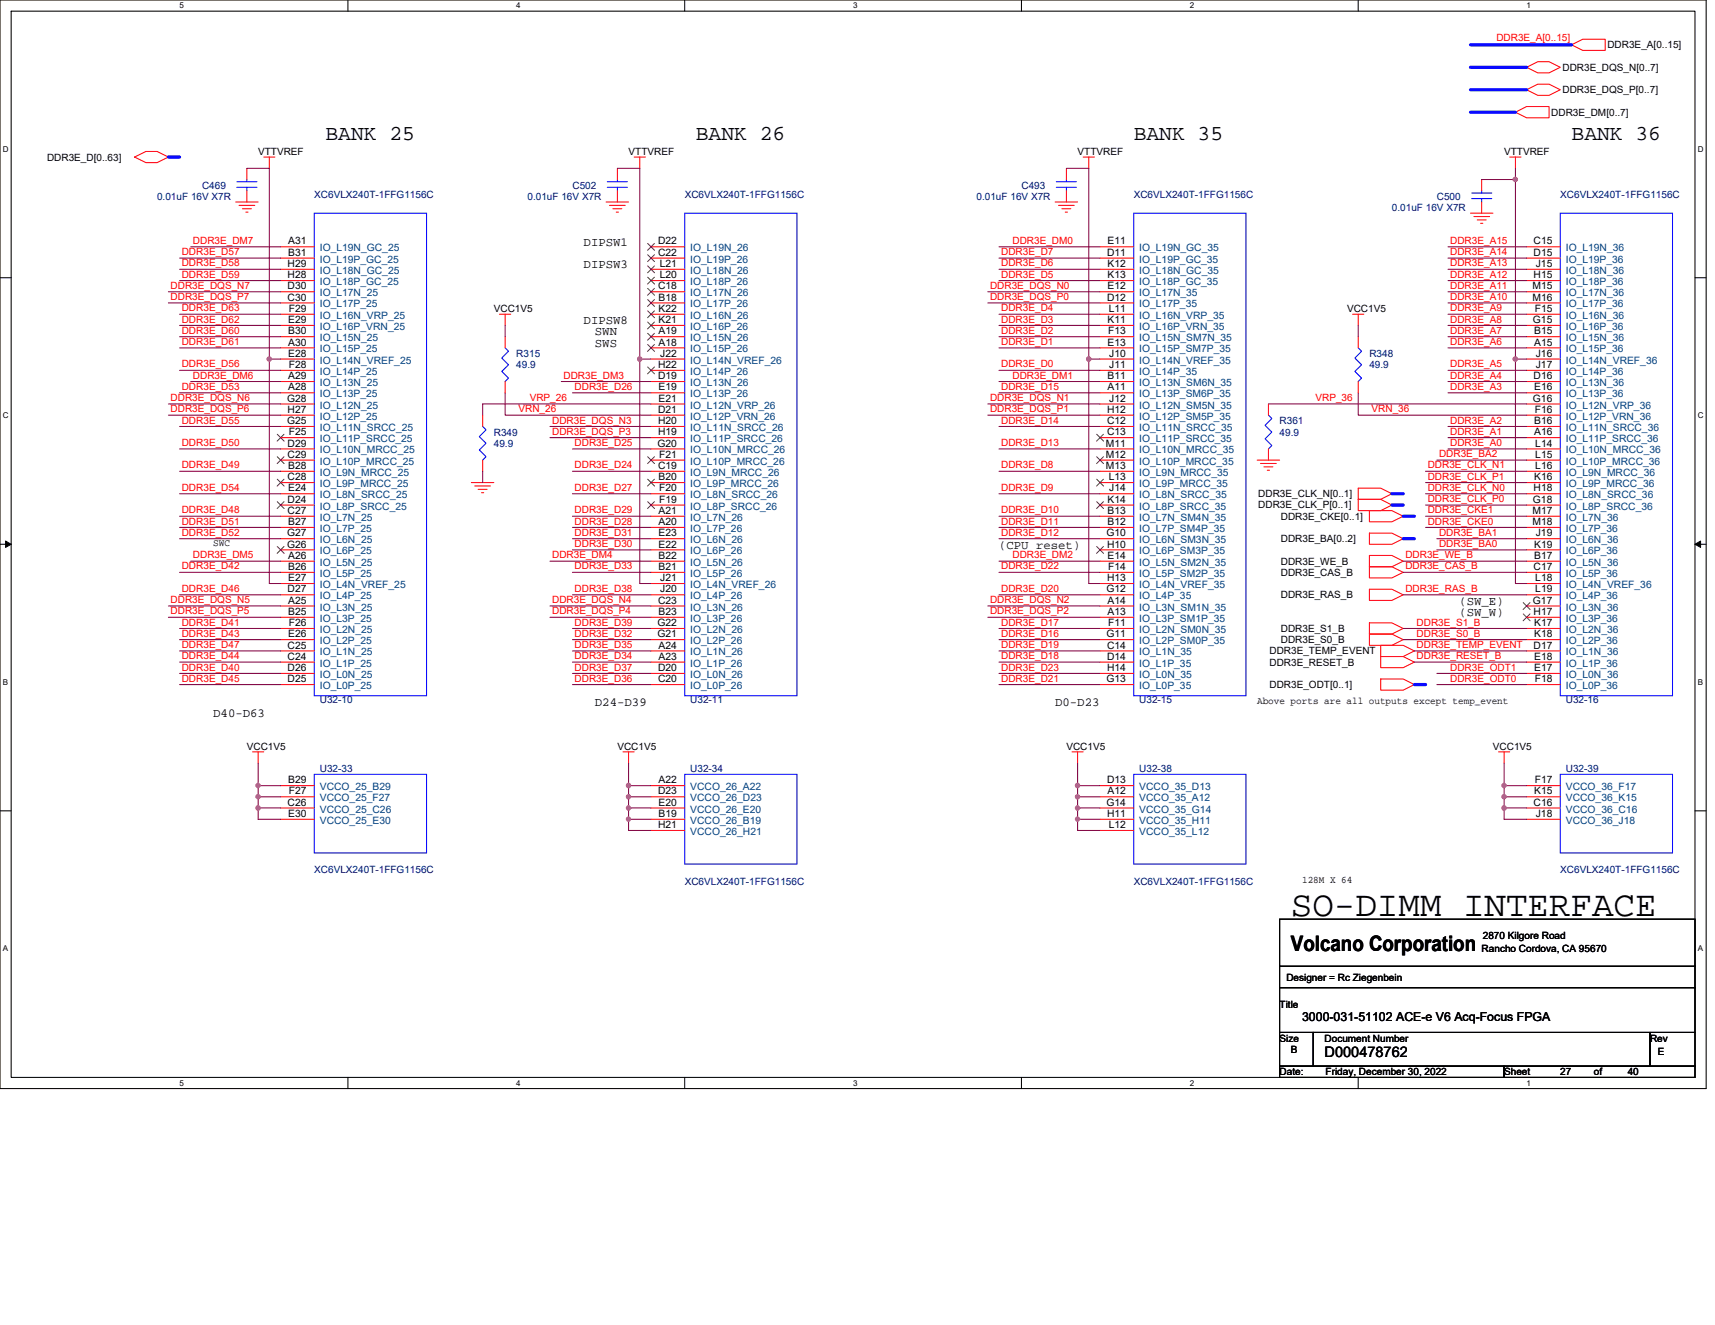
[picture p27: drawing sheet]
<svg xmlns="http://www.w3.org/2000/svg" width="279mm" height="216mm" viewBox="0 0 279 216" stroke-linecap="round" stroke-linejoin="round" font-family="sans-serif">
<defs><g id="words">
<text font-size="5.8" x="210.3" y="149.3">SO-DIMM INTERFACE</text>
<g font-size="3.5">
<text x="53" y="22.9">BANK 25</text>
<text x="113.4" y="22.9">BANK 26</text>
<text x="184.7" y="22.9">BANK 35</text>
<text x="256" y="22.9">BANK 36</text>
<text x="210.3" y="155">Volcano Corporation</text>
</g>
<text font-size="2.4" x="215.8" y="172.2">D000478762</text>
<g font-size="2">
<text x="95.1" y="40">DIPSW1</text>
<text x="95.1" y="43.7">DIPSW3</text>
<text x="95.1" y="52.8">DIPSW8</text>
<text x="96.9" y="54.6">SWN</text>
<text x="96.9" y="56.5">SWS</text>
<text x="162.8" y="89.4">(CPU reset)</text>
<text x="237.7" y="98.5">(SW_E)</text>
<text x="237.7" y="100.4">(SW_W)</text>
<text x="34.7" y="116.8">D40-D63</text>
<text x="96.9" y="115">D24-D39</text>
<text x="171.9" y="115">D0-D23</text>
<text x="212.1" y="166.4">3000-031-51102 ACE-e V6 Acq-Focus FPGA</text>
</g>
<g font-size="1.7">
<text x="46.9" y="41.7">B31</text>
<text x="46.9" y="39.8">A31</text>
<text x="107.2" y="41.7">C22</text>
<text x="107.2" y="39.8">D22</text>
<text x="180.4" y="41.7">D11</text>
<text x="180.4" y="39.8">E11</text>
<text x="249.9" y="41.7">D15</text>
<text x="249.9" y="39.8">C15</text>
<text x="46.9" y="47.2">D30</text>
<text x="46.9" y="45.3">H28</text>
<text x="46.9" y="43.5">H29</text>
<text x="107.2" y="47.2">C18</text>
<text x="107.5" y="45.3">L20</text>
<text x="107.5" y="43.5">L21</text>
<text x="180.4" y="47.2">E12</text>
<text x="180.4" y="45.3">K13</text>
<text x="180.4" y="43.5">K12</text>
<text x="249.7" y="47.2">M15</text>
<text x="249.9" y="45.3">H15</text>
<text x="250.2" y="43.5">J15</text>
<text x="46.9" y="49">C30</text>
<text x="46.9" y="52.6">E29</text>
<text x="47.1" y="50.8">F29</text>
<text x="107.3" y="52.6">K21</text>
<text x="107.3" y="50.8">K22</text>
<text x="107.3" y="49">B18</text>
<text x="180.4" y="49">D12</text>
<text x="180.4" y="52.6">K11</text>
<text x="180.6" y="50.8">L11</text>
<text x="249.7" y="49">M16</text>
<text x="249.7" y="52.6">G15</text>
<text x="250" y="50.8">F15</text>
<text x="46.9" y="58.1">E28</text>
<text x="46.9" y="56.3">A30</text>
<text x="46.9" y="54.5">B30</text>
<text x="47.1" y="60">F28</text>
<text x="107.2" y="60">H22</text>
<text x="107.3" y="56.3">A18</text>
<text x="107.3" y="54.5">A19</text>
<text x="107.6" y="58.1">J22</text>
<text x="180.4" y="56.3">E13</text>
<text x="180.6" y="54.5">F13</text>
<text x="180.7" y="60">J11</text>
<text x="180.7" y="58.1">J10</text>
<text x="249.9" y="56.3">A15</text>
<text x="249.9" y="54.5">B15</text>
<text x="250.2" y="60">J17</text>
<text x="250.2" y="58.1">J16</text>
<text x="46.8" y="65.4">G28</text>
<text x="46.9" y="63.6">A28</text>
<text x="46.9" y="61.8">A29</text>
<text x="107.2" y="61.8">D19</text>
<text x="107.3" y="65.4">E21</text>
<text x="107.3" y="63.6">E19</text>
<text x="180.4" y="63.6">A11</text>
<text x="180.4" y="61.8">B11</text>
<text x="180.7" y="65.4">J12</text>
<text x="249.7" y="65.4">G16</text>
<text x="249.9" y="61.8">D16</text>
<text x="249.9" y="63.6">E16</text>
<text x="46.8" y="69.1">G25</text>
<text x="46.9" y="67.3">H27</text>
<text x="47.1" y="70.9">F25</text>
<text x="107.2" y="70.9">H19</text>
<text x="107.2" y="69.1">H20</text>
<text x="107.2" y="67.3">D21</text>
<text x="180.4" y="70.9">C13</text>
<text x="180.4" y="69.1">C12</text>
<text x="180.4" y="67.3">H12</text>
<text x="249.9" y="70.9">A16</text>
<text x="249.9" y="69.1">B16</text>
<text x="250" y="67.3">F16</text>
<text x="46.9" y="74.6">C29</text>
<text x="46.9" y="72.8">D29</text>
<text x="46.9" y="76.4">B28</text>
<text x="107.1" y="72.8">G20</text>
<text x="107.2" y="76.4">C19</text>
<text x="107.4" y="74.6">F21</text>
<text x="180.2" y="76.4">M13</text>
<text x="180.2" y="74.6">M12</text>
<text x="180.2" y="72.8">M11</text>
<text x="250.1" y="76.4">L16</text>
<text x="250.1" y="74.6">L15</text>
<text x="250.1" y="72.8">L14</text>
<text x="46.9" y="83.7">C27</text>
<text x="46.9" y="81.9">D24</text>
<text x="46.9" y="78.3">C28</text>
<text x="46.9" y="80.1">E24</text>
<text x="107.3" y="83.7">A21</text>
<text x="107.3" y="78.3">B20</text>
<text x="107.4" y="81.9">F19</text>
<text x="107.4" y="80.1">F20</text>
<text x="180.4" y="83.7">B13</text>
<text x="180.4" y="81.9">K14</text>
<text x="180.6" y="78.3">L13</text>
<text x="180.7" y="80.1">J14</text>
<text x="249.7" y="83.7">M17</text>
<text x="249.7" y="81.9">G18</text>
<text x="249.9" y="80.1">H18</text>
<text x="249.9" y="78.3">K16</text>
<text x="46.8" y="89.2">G26</text>
<text x="46.8" y="87.4">G27</text>
<text x="46.9" y="85.6">B27</text>
<text x="107.3" y="89.2">E22</text>
<text x="107.3" y="87.4">E23</text>
<text x="107.3" y="85.6">A20</text>
<text x="180.3" y="87.4">G10</text>
<text x="180.4" y="89.2">H10</text>
<text x="180.4" y="85.6">B12</text>
<text x="249.7" y="85.6">M18</text>
<text x="249.9" y="89.2">K19</text>
<text x="250.2" y="87.4">J19</text>
<text x="46.9" y="94.7">E27</text>
<text x="46.9" y="92.9">B26</text>
<text x="46.9" y="91.1">A26</text>
<text x="107.3" y="92.9">B21</text>
<text x="107.3" y="91.1">B22</text>
<text x="107.6" y="94.7">J21</text>
<text x="180.4" y="94.7">H13</text>
<text x="180.4" y="91.1">E14</text>
<text x="180.6" y="92.9">F14</text>
<text x="249.9" y="92.9">C17</text>
<text x="249.9" y="91.1">B17</text>
<text x="250.1" y="94.7">L18</text>
<text x="46.9" y="96.5">D27</text>
<text x="46.9" y="100.2">B25</text>
<text x="46.9" y="98.4">A25</text>
<text x="107.2" y="98.4">C23</text>
<text x="107.3" y="100.2">B23</text>
<text x="107.6" y="96.5">J20</text>
<text x="180.3" y="96.5">G12</text>
<text x="180.4" y="100.2">A13</text>
<text x="180.4" y="98.4">A14</text>
<text x="249.7" y="98.4">G17</text>
<text x="249.9" y="100.2">H17</text>
<text x="250.1" y="96.5">L19</text>
<text x="46.9" y="107.5">C24</text>
<text x="46.9" y="105.7">C25</text>
<text x="46.9" y="103.8">E26</text>
<text x="47.1" y="102">F26</text>
<text x="107.1" y="103.8">G21</text>
<text x="107.1" y="102">G22</text>
<text x="107.3" y="107.5">A23</text>
<text x="107.3" y="105.7">A24</text>
<text x="180.3" y="103.8">G11</text>
<text x="180.4" y="107.5">D14</text>
<text x="180.4" y="105.7">C14</text>
<text x="180.6" y="102">F11</text>
<text x="249.9" y="105.7">D17</text>
<text x="249.9" y="107.5">E18</text>
<text x="249.9" y="103.8">K18</text>
<text x="249.9" y="102">K17</text>
<text x="46.9" y="111.2">D25</text>
<text x="46.9" y="109.3">D26</text>
<text x="107.2" y="111.2">C20</text>
<text x="107.2" y="109.3">D20</text>
<text x="180.3" y="111.2">G13</text>
<text x="180.4" y="109.3">H14</text>
<text x="249.9" y="109.3">E17</text>
<text x="250" y="111.2">F18</text>
<text x="46.9" y="131.3">C26</text>
<text x="46.9" y="127.6">B29</text>
<text x="47.1" y="129.5">F27</text>
<text x="107.2" y="129.5">D23</text>
<text x="107.3" y="127.6">A22</text>
<text x="107.3" y="131.3">E20</text>
<text x="180.3" y="131.3">G14</text>
<text x="180.4" y="127.6">D13</text>
<text x="180.4" y="129.5">A12</text>
<text x="249.9" y="131.3">C16</text>
<text x="249.9" y="129.5">K15</text>
<text x="250" y="127.6">F17</text>
<text x="46.9" y="133.1">E30</text>
<text x="107.2" y="134.9">H21</text>
<text x="107.3" y="133.1">B19</text>
<text x="180.4" y="133.1">H11</text>
<text x="180.6" y="134.9">L12</text>
<text x="250.2" y="133.1">J18</text>
</g>
<g font-size="1.7" fill="#004080">
<text x="52.1" y="41">IO_L19N_GC_25</text>
<text x="112.5" y="41">IO_L19N_26</text>
<text x="185.6" y="41">IO_L19N_GC_35</text>
<text x="255.1" y="41">IO_L19N_36</text>
<text x="52.1" y="46.5">IO_L18P_GC_25</text>
<text x="52.1" y="44.6">IO_L18N_GC_25</text>
<text x="52.1" y="42.8">IO_L19P_GC_25</text>
<text x="112.5" y="46.5">IO_L18P_26</text>
<text x="112.5" y="44.6">IO_L18N_26</text>
<text x="112.5" y="42.8">IO_L19P_26</text>
<text x="185.6" y="46.5">IO_L18P_GC_35</text>
<text x="185.6" y="44.6">IO_L18N_GC_35</text>
<text x="185.6" y="42.8">IO_L19P_GC_35</text>
<text x="255.1" y="46.5">IO_L18P_36</text>
<text x="255.1" y="44.6">IO_L18N_36</text>
<text x="255.1" y="42.8">IO_L19P_36</text>
<text x="52.1" y="53.8">IO_L16P_VRN_25</text>
<text x="52.1" y="51.9">IO_L16N_VRP_25</text>
<text x="52.1" y="50.1">IO_L17P_25</text>
<text x="52.1" y="48.3">IO_L17N_25</text>
<text x="112.5" y="53.8">IO_L16P_26</text>
<text x="112.5" y="51.9">IO_L16N_26</text>
<text x="112.5" y="50.1">IO_L17P_26</text>
<text x="112.5" y="48.3">IO_L17N_26</text>
<text x="185.6" y="53.8">IO_L16P_VRN_35</text>
<text x="185.6" y="51.9">IO_L16N_VRP_35</text>
<text x="185.6" y="50.1">IO_L17P_35</text>
<text x="185.6" y="48.3">IO_L17N_35</text>
<text x="255.1" y="53.8">IO_L16P_36</text>
<text x="255.1" y="51.9">IO_L16N_36</text>
<text x="255.1" y="50.1">IO_L17P_36</text>
<text x="255.1" y="48.3">IO_L17N_36</text>
<text x="52.1" y="59.2">IO_L14N_VREF_25</text>
<text x="52.1" y="57.4">IO_L15P_25</text>
<text x="52.1" y="55.6">IO_L15N_25</text>
<text x="112.5" y="59.2">IO_L14N_VREF_26</text>
<text x="112.5" y="57.4">IO_L15P_26</text>
<text x="112.5" y="55.6">IO_L15N_26</text>
<text x="185.6" y="59.2">IO_L14N_VREF_35</text>
<text x="185.6" y="57.4">IO_L15P_SM7P_35</text>
<text x="185.6" y="55.6">IO_L15N_SM7N_35</text>
<text x="255.1" y="59.2">IO_L14N_VREF_36</text>
<text x="255.1" y="57.4">IO_L15P_36</text>
<text x="255.1" y="55.6">IO_L15N_36</text>
<text x="52.1" y="64.7">IO_L13P_25</text>
<text x="52.1" y="62.9">IO_L13N_25</text>
<text x="52.1" y="61.1">IO_L14P_25</text>
<text x="112.5" y="64.7">IO_L13P_26</text>
<text x="112.5" y="62.9">IO_L13N_26</text>
<text x="112.5" y="61.1">IO_L14P_26</text>
<text x="185.6" y="64.7">IO_L13P_SM6P_35</text>
<text x="185.6" y="62.9">IO_L13N_SM6N_35</text>
<text x="185.6" y="61.1">IO_L14P_35</text>
<text x="255.1" y="64.7">IO_L13P_36</text>
<text x="255.1" y="62.9">IO_L13N_36</text>
<text x="255.1" y="61.1">IO_L14P_36</text>
<text x="52.1" y="70.2">IO_L11N_SRCC_25</text>
<text x="52.1" y="68.4">IO_L12P_25</text>
<text x="52.1" y="66.6">IO_L12N_25</text>
<text x="112.5" y="70.2">IO_L11N_SRCC_26</text>
<text x="112.5" y="68.4">IO_L12P_VRN_26</text>
<text x="112.5" y="66.6">IO_L12N_VRP_26</text>
<text x="185.6" y="70.2">IO_L11N_SRCC_35</text>
<text x="185.6" y="68.4">IO_L12P_SM5P_35</text>
<text x="185.6" y="66.6">IO_L12N_SM5N_35</text>
<text x="255.1" y="70.2">IO_L11N_SRCC_36</text>
<text x="255.1" y="68.4">IO_L12P_VRN_36</text>
<text x="255.1" y="66.6">IO_L12N_VRP_36</text>
<text x="52.1" y="77.5">IO_L9N_MRCC_25</text>
<text x="52.1" y="75.7">IO_L10P_MRCC_25</text>
<text x="52.1" y="73.9">IO_L10N_MRCC_25</text>
<text x="52.1" y="72.1">IO_L11P_SRCC_25</text>
<text x="112.5" y="77.5">IO_L9N_MRCC_26</text>
<text x="112.5" y="75.7">IO_L10P_MRCC_26</text>
<text x="112.5" y="73.9">IO_L10N_MRCC_26</text>
<text x="112.5" y="72.1">IO_L11P_SRCC_26</text>
<text x="185.6" y="77.5">IO_L9N_MRCC_35</text>
<text x="185.6" y="75.7">IO_L10P_MRCC_35</text>
<text x="185.6" y="73.9">IO_L10N_MRCC_35</text>
<text x="185.6" y="72.1">IO_L11P_SRCC_35</text>
<text x="255.1" y="77.5">IO_L9N_MRCC_36</text>
<text x="255.1" y="75.7">IO_L10P_MRCC_36</text>
<text x="255.1" y="73.9">IO_L10N_MRCC_36</text>
<text x="255.1" y="72.1">IO_L11P_SRCC_36</text>
<text x="52.1" y="83">IO_L8P_SRCC_25</text>
<text x="52.1" y="81.2">IO_L8N_SRCC_25</text>
<text x="52.1" y="79.4">IO_L9P_MRCC_25</text>
<text x="112.5" y="83">IO_L8P_SRCC_26</text>
<text x="112.5" y="81.2">IO_L8N_SRCC_26</text>
<text x="112.5" y="79.4">IO_L9P_MRCC_26</text>
<text x="185.6" y="83">IO_L8P_SRCC_35</text>
<text x="185.6" y="81.2">IO_L8N_SRCC_35</text>
<text x="185.6" y="79.4">IO_L9P_MRCC_35</text>
<text x="255.1" y="83">IO_L8P_SRCC_36</text>
<text x="255.1" y="81.2">IO_L8N_SRCC_36</text>
<text x="255.1" y="79.4">IO_L9P_MRCC_36</text>
<text x="52.1" y="88.5">IO_L6N_25</text>
<text x="52.1" y="86.7">IO_L7P_25</text>
<text x="52.1" y="84.9">IO_L7N_25</text>
<text x="112.5" y="88.5">IO_L6N_26</text>
<text x="112.5" y="86.7">IO_L7P_26</text>
<text x="112.5" y="84.9">IO_L7N_26</text>
<text x="185.6" y="88.5">IO_L6N_SM3N_35</text>
<text x="185.6" y="86.7">IO_L7P_SM4P_35</text>
<text x="185.6" y="84.9">IO_L7N_SM4N_35</text>
<text x="255.1" y="88.5">IO_L6N_36</text>
<text x="255.1" y="86.7">IO_L7P_36</text>
<text x="255.1" y="84.9">IO_L7N_36</text>
<text x="52.1" y="95.8">IO_L4N_VREF_25</text>
<text x="52.1" y="94">IO_L5P_25</text>
<text x="52.1" y="92.2">IO_L5N_25</text>
<text x="52.1" y="90.3">IO_L6P_25</text>
<text x="112.5" y="95.8">IO_L4N_VREF_26</text>
<text x="112.5" y="94">IO_L5P_26</text>
<text x="112.5" y="92.2">IO_L5N_26</text>
<text x="112.5" y="90.3">IO_L6P_26</text>
<text x="185.6" y="95.8">IO_L4N_VREF_35</text>
<text x="185.6" y="94">IO_L5P_SM2P_35</text>
<text x="185.6" y="92.2">IO_L5N_SM2N_35</text>
<text x="185.6" y="90.3">IO_L6P_SM3P_35</text>
<text x="255.1" y="95.8">IO_L4N_VREF_36</text>
<text x="255.1" y="94">IO_L5P_36</text>
<text x="255.1" y="92.2">IO_L5N_36</text>
<text x="255.1" y="90.3">IO_L6P_36</text>
<text x="52.1" y="101.3">IO_L3P_25</text>
<text x="52.1" y="99.5">IO_L3N_25</text>
<text x="52.1" y="97.7">IO_L4P_25</text>
<text x="112.5" y="101.3">IO_L3P_26</text>
<text x="112.5" y="99.5">IO_L3N_26</text>
<text x="112.5" y="97.7">IO_L4P_26</text>
<text x="185.6" y="101.3">IO_L3P_SM1P_35</text>
<text x="185.6" y="99.5">IO_L3N_SM1N_35</text>
<text x="185.6" y="97.7">IO_L4P_35</text>
<text x="255.1" y="101.3">IO_L3P_36</text>
<text x="255.1" y="99.5">IO_L3N_36</text>
<text x="255.1" y="97.7">IO_L4P_36</text>
<text x="52.1" y="106.8">IO_L1N_25</text>
<text x="52.1" y="105">IO_L2P_25</text>
<text x="52.1" y="103.1">IO_L2N_25</text>
<text x="112.5" y="106.8">IO_L1N_26</text>
<text x="112.5" y="105">IO_L2P_26</text>
<text x="112.5" y="103.1">IO_L2N_26</text>
<text x="185.6" y="106.8">IO_L1N_35</text>
<text x="185.6" y="105">IO_L2P_SM0P_35</text>
<text x="185.6" y="103.1">IO_L2N_SM0N_35</text>
<text x="255.1" y="106.8">IO_L1N_36</text>
<text x="255.1" y="105">IO_L2P_36</text>
<text x="255.1" y="103.1">IO_L2N_36</text>
<text x="52.1" y="112.3">IO_L0P_25</text>
<text x="52.1" y="110.5">IO_L0N_25</text>
<text x="52.1" y="108.6">IO_L1P_25</text>
<text x="112.5" y="112.3">IO_L0P_26</text>
<text x="112.5" y="110.5">IO_L0N_26</text>
<text x="112.5" y="108.6">IO_L1P_26</text>
<text x="185.6" y="112.3">IO_L0P_35</text>
<text x="185.6" y="110.5">IO_L0N_35</text>
<text x="185.6" y="108.6">IO_L1P_35</text>
<text x="255.1" y="112.3">IO_L0P_36</text>
<text x="255.1" y="110.5">IO_L0N_36</text>
<text x="255.1" y="108.6">IO_L1P_36</text>
<text x="52.1" y="128.8">VCCO_25_B29</text>
<text x="52.1" y="130.6">VCCO_25_F27</text>
<text x="112.5" y="128.8">VCCO_26_A22</text>
<text x="112.5" y="130.6">VCCO_26_D23</text>
<text x="185.6" y="128.8">VCCO_35_D13</text>
<text x="185.6" y="130.6">VCCO_35_A12</text>
<text x="255.1" y="128.8">VCCO_36_F17</text>
<text x="255.1" y="130.6">VCCO_36_K15</text>
<text x="52.1" y="132.4">VCCO_25_C26</text>
<text x="52.1" y="134.2">VCCO_25_E30</text>
<text x="112.5" y="132.4">VCCO_26_E20</text>
<text x="112.5" y="134.2">VCCO_26_B19</text>
<text x="112.5" y="136.1">VCCO_26_H21</text>
<text x="185.6" y="132.4">VCCO_35_G14</text>
<text x="185.6" y="134.2">VCCO_35_H11</text>
<text x="185.6" y="136.1">VCCO_35_L12</text>
<text x="255.1" y="132.4">VCCO_36_C16</text>
<text x="255.1" y="134.2">VCCO_36_J18</text>
</g>
<g font-size="1.6" fill="#f00">
<text x="243.8" y="6.6">DDR3E_A[0..15]</text>
<text x="29.6" y="41.6">DDR3E_D57</text>
<text x="31.4" y="39.8">DDR3E_DM7</text>
<text x="163.1" y="41.6">DDR3E_D7</text>
<text x="165" y="39.8">DDR3E_DM0</text>
<text x="236.3" y="39.8">DDR3E_A15</text>
<text x="236.3" y="41.6">DDR3E_A14</text>
<text x="27.8" y="47.1">DDR3E_DQS_N7</text>
<text x="29.6" y="43.4">DDR3E_D58</text>
<text x="29.6" y="45.3">DDR3E_D59</text>
<text x="161.3" y="47.1">DDR3E_DQS_N0</text>
<text x="163.1" y="43.4">DDR3E_D6</text>
<text x="163.1" y="45.3">DDR3E_D5</text>
<text x="236.3" y="43.4">DDR3E_A13</text>
<text x="236.3" y="45.3">DDR3E_A12</text>
<text x="236.3" y="47.1">DDR3E_A11</text>
<text x="27.8" y="48.9">DDR3E_DQS_P7</text>
<text x="29.6" y="50.7">DDR3E_D63</text>
<text x="29.6" y="52.6">DDR3E_D62</text>
<text x="161.3" y="48.9">DDR3E_DQS_P0</text>
<text x="163.1" y="50.7">DDR3E_D4</text>
<text x="163.1" y="52.6">DDR3E_D3</text>
<text x="236.3" y="48.9">DDR3E_A10</text>
<text x="236.3" y="50.7">DDR3E_A9</text>
<text x="236.3" y="52.6">DDR3E_A8</text>
<text x="29.6" y="54.4">DDR3E_D60</text>
<text x="29.6" y="56.2">DDR3E_D61</text>
<text x="29.6" y="59.9">DDR3E_D56</text>
<text x="163.1" y="54.4">DDR3E_D2</text>
<text x="163.1" y="56.2">DDR3E_D1</text>
<text x="163.1" y="59.9">DDR3E_D0</text>
<text x="236.3" y="54.4">DDR3E_A7</text>
<text x="236.3" y="56.2">DDR3E_A6</text>
<text x="236.3" y="59.9">DDR3E_A5</text>
<text x="27.8" y="65.4">DDR3E_DQS_N6</text>
<text x="29.6" y="63.5">DDR3E_D53</text>
<text x="31.4" y="61.7">DDR3E_DM6</text>
<text x="86.3" y="65.4">VRP_26</text>
<text x="91.8" y="61.7">DDR3E_DM3</text>
<text x="93.6" y="63.5">DDR3E_D26</text>
<text x="161.3" y="65.4">DDR3E_DQS_N1</text>
<text x="163.1" y="63.5">DDR3E_D15</text>
<text x="165" y="61.7">DDR3E_DM1</text>
<text x="214.3" y="65.4">VRP_36</text>
<text x="236.3" y="61.7">DDR3E_A4</text>
<text x="236.3" y="63.5">DDR3E_A3</text>
<text x="27.8" y="67.2">DDR3E_DQS_P6</text>
<text x="29.6" y="69">DDR3E_D55</text>
<text x="84.5" y="67.2">VRN_26</text>
<text x="90" y="70.8">DDR3E_DQS_P3</text>
<text x="90" y="69">DDR3E_DQS_N3</text>
<text x="161.3" y="67.2">DDR3E_DQS_P1</text>
<text x="163.1" y="69">DDR3E_D14</text>
<text x="223.5" y="67.2">VRN_36</text>
<text x="236.3" y="69">DDR3E_A2</text>
<text x="236.3" y="70.8">DDR3E_A1</text>
<text x="29.6" y="72.7">DDR3E_D50</text>
<text x="29.6" y="76.3">DDR3E_D49</text>
<text x="93.6" y="72.7">DDR3E_D25</text>
<text x="93.6" y="76.3">DDR3E_D24</text>
<text x="163.1" y="72.7">DDR3E_D13</text>
<text x="163.1" y="76.3">DDR3E_D8</text>
<text x="232.6" y="76.3">DDR3E_CLK_N1</text>
<text x="234.4" y="74.5">DDR3E_BA2</text>
<text x="236.3" y="72.7">DDR3E_A0</text>
<text x="29.6" y="80">DDR3E_D54</text>
<text x="29.6" y="83.7">DDR3E_D48</text>
<text x="93.6" y="80">DDR3E_D27</text>
<text x="93.6" y="83.7">DDR3E_D29</text>
<text x="163.1" y="80">DDR3E_D9</text>
<text x="163.1" y="83.7">DDR3E_D10</text>
<text x="232.6" y="78.2">DDR3E_CLK_P1</text>
<text x="232.6" y="80">DDR3E_CLK_N0</text>
<text x="232.6" y="81.8">DDR3E_CLK_P0</text>
<text x="232.6" y="83.7">DDR3E_CKE1</text>
<text x="29.6" y="85.5">DDR3E_D51</text>
<text x="29.6" y="87.3">DDR3E_D52</text>
<text x="93.6" y="85.5">DDR3E_D28</text>
<text x="93.6" y="87.3">DDR3E_D31</text>
<text x="93.6" y="89.1">DDR3E_D30</text>
<text x="163.1" y="85.5">DDR3E_D11</text>
<text x="163.1" y="87.3">DDR3E_D12</text>
<text x="232.6" y="85.5">DDR3E_CKE0</text>
<text x="234.4" y="87.3">DDR3E_BA1</text>
<text x="234.4" y="89.1">DDR3E_BA0</text>
<text x="29.6" y="92.8">DDR3E_D42</text>
<text x="31.4" y="91">DDR3E_DM5</text>
<text x="90" y="91">DDR3E_DM4</text>
<text x="93.6" y="92.8">DDR3E_D33</text>
<text x="163.1" y="92.8">DDR3E_D22</text>
<text x="165" y="91">DDR3E_DM2</text>
<text x="229" y="91">DDR3E_WE_B</text>
<text x="229" y="92.8">DDR3E_CAS_B</text>
<text x="27.8" y="98.3">DDR3E_DQS_N5</text>
<text x="27.8" y="100.1">DDR3E_DQS_P5</text>
<text x="29.6" y="96.5">DDR3E_D46</text>
<text x="29.6" y="101.9">DDR3E_D41</text>
<text x="90" y="98.3">DDR3E_DQS_N4</text>
<text x="90" y="100.1">DDR3E_DQS_P4</text>
<text x="93.6" y="96.5">DDR3E_D38</text>
<text x="93.6" y="101.9">DDR3E_D39</text>
<text x="161.3" y="98.3">DDR3E_DQS_N2</text>
<text x="161.3" y="100.1">DDR3E_DQS_P2</text>
<text x="163.1" y="96.5">DDR3E_D20</text>
<text x="163.1" y="101.9">DDR3E_D17</text>
<text x="229" y="96.5">DDR3E_RAS_B</text>
<text x="230.8" y="101.9">DDR3E_S1_B</text>
<text x="29.6" y="103.8">DDR3E_D43</text>
<text x="29.6" y="105.6">DDR3E_D47</text>
<text x="29.6" y="107.4">DDR3E_D44</text>
<text x="93.6" y="103.8">DDR3E_D32</text>
<text x="93.6" y="105.6">DDR3E_D35</text>
<text x="93.6" y="107.4">DDR3E_D34</text>
<text x="163.1" y="103.8">DDR3E_D16</text>
<text x="163.1" y="105.6">DDR3E_D19</text>
<text x="163.1" y="107.4">DDR3E_D18</text>
<text x="230.8" y="103.8">DDR3E_S0_B</text>
<text x="230.8" y="105.6">DDR3E_TEMP_EVENT</text>
<text x="230.8" y="107.4">DDR3E_RESET_B</text>
<text x="29.6" y="109.3">DDR3E_D40</text>
<text x="29.6" y="111.1">DDR3E_D45</text>
<text x="93.6" y="109.3">DDR3E_D37</text>
<text x="93.6" y="111.1">DDR3E_D36</text>
<text x="163.1" y="109.3">DDR3E_D23</text>
<text x="163.1" y="111.1">DDR3E_D21</text>
<text x="236.3" y="109.3">DDR3E_ODT1</text>
<text x="236.3" y="111.1">DDR3E_ODT0</text>
</g>
<g font-size="1.6">
<text x="254.6" y="11.5">DDR3E_DQS_N[0..7]</text>
<text x="261.9" y="7.9">DDR3E_A[0..15]</text>
<text x="254.6" y="15.2">DDR3E_DQS_P[0..7]</text>
<text x="252.7" y="18.8">DDR3E_DM[0..7]</text>
<text x="7.7" y="26.2">DDR3E_D[0..63]</text>
<text x="42.1" y="25.3">VTTVREF</text>
<text x="102.4" y="25.3">VTTVREF</text>
<text x="175.6" y="25.3">VTTVREF</text>
<text x="245" y="25.3">VTTVREF</text>
<text x="80.5" y="50.8">VCC1V5</text>
<text x="219.5" y="50.8">VCC1V5</text>
<text x="205" y="82.8">DDR3E_CLK_P[0..1]</text>
<text x="205" y="81">DDR3E_CLK_N[0..1]</text>
<text x="34.7" y="89">SWC</text>
<text x="208.7" y="88.3">DDR3E_BA[0..2]</text>
<text x="208.7" y="84.7">DDR3E_CKE[0..1]</text>
<text x="208.7" y="92">DDR3E_WE_B</text>
<text x="208.7" y="93.8">DDR3E_CAS_B</text>
<text x="208.7" y="97.5">DDR3E_RAS_B</text>
<text x="206.8" y="106.6">DDR3E_TEMP_EVENT</text>
<text x="208.7" y="103">DDR3E_S1_B</text>
<text x="208.7" y="104.8">DDR3E_S0_B</text>
<text x="206.8" y="112.1">DDR3E_ODT[0..1]</text>
<text x="206.8" y="108.5">DDR3E_RESET_B</text>
<text x="204.8" y="114.6">Above ports are all outputs except temp_event</text>
<text x="40.2" y="122.2">VCC1V5</text>
<text x="100.6" y="122.2">VCC1V5</text>
<text x="173.7" y="122.2">VCC1V5</text>
<text x="243.2" y="122.2">VCC1V5</text>
<text x="212.1" y="143.9">128M X 64</text>
<text x="241.4" y="155.1">Rancho Cordova, CA 95670</text>
<text x="241.6" y="153.1">2870 Kilgore Road</text>
<text x="209.6" y="159.9">Designer = Rc Ziegenbein</text>
<text x="208.5" y="164.2">Title</text>
<text x="208.5" y="169.7">Size</text>
<text x="210.3" y="171.6">B</text>
<text x="215.8" y="169.7">Document Number</text>
<text x="268.8" y="169.7">Rev</text>
<text x="270.1" y="171.9">E</text>
<text x="208.5" y="175.2">Date:</text>
<text x="216" y="175.2">Friday, December 30, 2022</text>
<text x="245" y="175.2">Sheet</text>
<text x="254.2" y="175.2">27</text>
<text x="259.7" y="175.2">of</text>
<text x="265.2" y="175.2">40</text>
</g>
<g font-size="1.6" fill="#000080">
<text x="25.6" y="32.6">0.01uF 16V X7R</text>
<text x="32.9" y="30.7">C469</text>
<text x="51.2" y="32.2">XC6VLX240T-1FFG1156C</text>
<text x="85.9" y="32.6">0.01uF 16V X7R</text>
<text x="93.3" y="30.7">C502</text>
<text x="111.5" y="32.2">XC6VLX240T-1FFG1156C</text>
<text x="159.1" y="32.6">0.01uF 16V X7R</text>
<text x="166.4" y="30.7">C493</text>
<text x="184.7" y="32.2">XC6VLX240T-1FFG1156C</text>
<text x="226.8" y="34.4">0.01uF 16V X7R</text>
<text x="234.1" y="32.6">C500</text>
<text x="254.2" y="32.2">XC6VLX240T-1FFG1156C</text>
<text x="84.1" y="58.2">R315</text>
<text x="84.1" y="60">49.9</text>
<text x="223.1" y="58.2">R348</text>
<text x="223.1" y="60">49.9</text>
<text x="80.5" y="71">R349</text>
<text x="208.5" y="69.1">R361</text>
<text x="208.5" y="71">49.9</text>
<text x="80.5" y="72.8">49.9</text>
<text x="52.1" y="114.5">U32-10</text>
<text x="112.5" y="114.5">U32-11</text>
<text x="185.6" y="114.5">U32-15</text>
<text x="255.1" y="114.5">U32-16</text>
<text x="52.1" y="125.8">U32-33</text>
<text x="112.5" y="125.8">U32-34</text>
<text x="185.6" y="125.8">U32-38</text>
<text x="255.1" y="125.8">U32-39</text>
<text x="51.2" y="142.3">XC6VLX240T-1FFG1156C</text>
<text x="254.2" y="142.3">XC6VLX240T-1FFG1156C</text>
<text x="111.5" y="144.1">XC6VLX240T-1FFG1156C</text>
<text x="184.7" y="144.1">XC6VLX240T-1FFG1156C</text>
</g>
<g font-size="1.3">
<text x="29.3" y="1.4">5</text>
<text x="84.1" y="1.4">4</text>
<text x="139" y="1.4">3</text>
<text x="193.8" y="1.4">2</text>
<text x="248.7" y="1.4">1</text>
<text x=".5" y="24.7">D</text>
<text x="276.6" y="24.7">D</text>
<text x=".5" y="68.2">C</text>
<text x="276.6" y="68.2">C</text>
<text x=".5" y="111.6">B</text>
<text x="276.6" y="111.6">B</text>
<text x=".5" y="155">A</text>
<text x="276.6" y="155">A</text>
<text x="29.3" y="176.9">5</text>
<text x="84.1" y="176.9">4</text>
<text x="139" y="176.9">3</text>
<text x="193.8" y="176.9">2</text>
<text x="248.7" y="176.9">1</text>
</g>
</g></defs>
<path d="M0 0h278v177.4h-278zM1.8 1.8h274.3v173.8h-274.3z" fill="none" stroke="#000" stroke-width=".17"/>
<g fill="#fff">
<path d="M29.3 .2h.7v1.5h-.7z"/>
<path d="M29.3 175.7h.7v1.5h-.7z"/>
</g>
<path d="M56.7 0v1.8M56.7 175.6v1.8" fill="none" stroke="#000" stroke-width=".17"/>
<g fill="#fff">
<path d="M84.1 .2h.7v1.5h-.7z"/>
<path d="M84.1 175.7h.7v1.5h-.7z"/>
</g>
<path d="M111.5 0v1.8M111.5 175.6v1.8" fill="none" stroke="#000" stroke-width=".17"/>
<g fill="#fff">
<path d="M139 .2h.7v1.5h-.7z"/>
<path d="M139 175.7h.7v1.5h-.7z"/>
</g>
<path d="M166.4 0v1.8M166.4 175.6v1.8" fill="none" stroke="#000" stroke-width=".17"/>
<g fill="#fff">
<path d="M193.8 .2h.8v1.5h-.8z"/>
<path d="M193.8 175.7h.8v1.5h-.8z"/>
</g>
<path d="M221.3 0v1.8M221.3 175.6v1.8" fill="none" stroke="#000" stroke-width=".17"/>
<g fill="#fff">
<path d="M248.7 .2h.7v1.5h-.7z"/>
<path d="M248.7 175.7h.7v1.5h-.7z"/>
<path d="M.5 23.5h.9v1.5h-.9z"/>
<path d="M276.6 23.5h1v1.5h-1z"/>
<path d="M.5 67h.9v1.4h-.9z"/>
<path d="M276.6 67h1v1.4h-1z"/>
</g>
<path d="M0 45.3h1.8M276.1 45.3h1.9" fill="none" stroke="#000" stroke-width=".17"/>
<g fill="#fff">
<path d="M.5 110.4h.8v1.5h-.8z"/>
<path d="M276.6 110.4h.9v1.5h-.9z"/>
</g>
<path d="M0 88.7h1.8M276.1 88.7h1.9" fill="none" stroke="#000" stroke-width=".17"/>
<path d="M.9 88.2l.9 .5-.9 .5zM276.1 88.7l1-.5v1z" fill="#000" stroke="#000" stroke-width=".16"/>
<g fill="#fff">
<path d="M.5 153.8h.8v1.5h-.8z"/>
<path d="M276.6 153.8h.9v1.5h-.9z"/>
</g>
<path d="M0 132.1h1.8M276.1 132.1h1.9M208.5 149.8h67.6v7.7h-67.6zM208.5 157.5h67.6v3.4h-67.6zM208.5 160.9h67.6v7.3h-67.6zM208.5 168.2h5.5v5.5h-5.5zM208.5 173.7h36.5v1.9h-36.5zM214 168.2h54.8v5.5h-54.8zM245 173.7h31.1v1.9h-31.1zM268.8 168.2h7.3v5.5h-7.3z" fill="none" stroke="#000" stroke-width=".17"/>
<g fill="none" stroke="#f00" stroke-width=".17">
<path d="M246.9 18.3l1.8-.9h3.7v1.8h-3.7zM248.7 11l1.8-.9h1.9l1.8 .9-1.8 .9h-1.9zM248.7 14.6l1.8-.9h1.9l1.8 .9-1.8 .9h-1.9zM256 7.3l1.9-.9h3.6v1.8h-3.6zM21.9 25.6l1.9-.9h1.8l1.8 .9-1.8 .9h-1.8zM38.4 32.9h3.7M38.9 33.5h2.6M39.5 34h1.5M40 34.6h.4M40.2 27.4v1.9M40.2 31.1v1.8M43 25.6h1.8"/>
<path d="M43.9 25.6v1.8M98.7 32.9h3.7M99.3 33.5h2.6M99.8 34h1.5M100.4 34.6h.4M100.6 27.4v1.9M100.6 31.1v1.8M103.3 25.6h1.9M104.2 25.6v1.8M171.9 32.9h3.7M172.4 33.5h2.6M173 34h1.5"/>
<path d="M173.5 34.6h.4M173.7 27.4v1.9M173.7 31.1v1.8M176.5 25.6h1.8M177.4 25.6v1.8M239.6 34.7h3.6M240.1 35.3h2.6M240.7 35.8h1.4M241.2 36.4h.4M241.4 29.3v1.8M241.4 32.9v1.8M246 25.6h1.8"/>
<path d="M246.9 25.6v1.8M45.7 58.5h5.5M45.7 56.7h5.5M45.7 54.9h5.5M45.7 53h5.5M45.7 51.2h5.5M45.7 49.4h5.5M45.7 47.5h5.5M45.7 45.7h5.5M45.7 43.9h5.5M45.7 42.1h5.5M45.7 40.2h5.5"/>
<path d="M81.4 51.2h1.8M82.3 51.2v1.8M82.3 54.9v1.8M106.1 58.5h5.4M106.1 56.7h5.4M106.1 54.9h5.4M106.1 53h5.4M106.1 51.2h5.4M106.1 49.4h5.4M106.1 47.5h5.4M106.1 45.7h5.4M106.1 43.9h5.4"/>
<path d="M106.1 42.1h5.4M106.1 40.2h5.4M179.2 58.5h5.5M179.2 56.7h5.5M179.2 54.9h5.5M179.2 53h5.5M179.2 51.2h5.5M179.2 49.4h5.5M179.2 47.5h5.5M179.2 45.7h5.5M179.2 43.9h5.5M179.2 42.1h5.5"/>
<path d="M179.2 40.2h5.5M220.4 51.2h1.8M221.3 51.2v1.8M221.3 54.9v1.8M248.7 58.5h5.5M248.7 56.7h5.5M248.7 54.9h5.5M248.7 53h5.5M248.7 51.2h5.5M248.7 49.4h5.5M248.7 47.5h5.5M248.7 45.7h5.5"/>
<path d="M248.7 43.9h5.5M248.7 42.1h5.5M248.7 40.2h5.5M45.7 78.6h5.5M45.7 76.8h5.5M45.7 75h5.5M45.7 73.2h5.5M45.7 71.3h5.5M45.7 69.5h5.5M45.7 67.6h5.5M45.7 65.8h5.5M45.7 64h5.5"/>
<path d="M45.7 62.2h5.5M45.7 60.3h5.5M76.8 78.6h3.7M77.3 79.2h2.6M77.9 79.7h1.5M78.6 67.6v1.9M78.6 75v1.8M82.3 62.2v1.8M106.1 78.6h5.4M106.1 76.8h5.4M106.1 75h5.4M106.1 73.2h5.4"/>
<path d="M106.1 71.3h5.4M106.1 69.5h5.4M106.1 67.6h5.4M106.1 65.8h5.4M106.1 64h5.4M106.1 62.2h5.4M106.1 60.3h5.4M179.2 78.6h5.5M179.2 76.8h5.5M179.2 75h5.5M179.2 73.2h5.5M179.2 71.3h5.5"/>
<path d="M179.2 69.5h5.5M179.2 67.6h5.5M179.2 65.8h5.5M179.2 64h5.5M179.2 62.2h5.5M179.2 60.3h5.5M204.8 75h3.7M205.4 75.5h2.5M205.9 76.1h1.5M206.5 76.6h.3M206.7 65.8v1.8M206.7 73.2v1.8"/>
<path d="M221.3 79.5h3.6l1.9 1-1.9 .9h-3.6zM221.3 62.2v1.8M248.7 78.6h5.5M248.7 76.8h5.5M248.7 75h5.5M248.7 73.2h5.5M248.7 71.3h5.5M248.7 69.5h5.5M248.7 67.6h5.5M248.7 65.8h5.5M248.7 64h5.5M248.7 62.2h5.5"/>
<path d="M248.7 60.3h5.5M45.7 98.7h5.5M45.7 96.9h5.5M45.7 95.1h5.5M45.7 93.3h5.5M45.7 91.4h5.5M45.7 89.6h5.5M45.7 87.8h5.5M45.7 85.9h5.5M45.7 84.1h5.5M45.7 82.3h5.5M45.7 80.5h5.5"/>
<path d="M78.4 80.3h.4M106.1 98.7h5.4M106.1 96.9h5.4M106.1 95.1h5.4M106.1 93.3h5.4M106.1 91.4h5.4M106.1 89.6h5.4M106.1 87.8h5.4M106.1 85.9h5.4M106.1 84.1h5.4M106.1 82.3h5.4M106.1 80.5h5.4"/>
<path d="M179.2 98.7h5.5M179.2 96.9h5.5M179.2 95.1h5.5M179.2 93.3h5.5M179.2 91.4h5.5M179.2 89.6h5.5M179.2 87.8h5.5M179.2 85.9h5.5M179.2 84.1h5.5M179.2 82.3h5.5M179.2 80.5h5.5M221.3 81.4h3.6l1.9 .9-1.9 .9h-3.6z"/>
<path d="M223.1 90.5h3.7l1.8 .9-1.8 1h-3.7zM223.1 92.4h3.7l1.8 .9-1.8 .9h-3.7zM223.1 96h3.7l1.8 .9-1.8 .9h-3.7zM223.1 86.9h3.7l1.8 .9-1.8 .9h-3.7zM223.1 83.2h3.7l1.8 .9-1.8 .9h-3.7zM248.7 98.7h5.5M248.7 96.9h5.5M248.7 95.1h5.5M248.7 93.3h5.5M248.7 91.4h5.5M248.7 89.6h5.5M248.7 87.8h5.5"/>
<path d="M248.7 85.9h5.5M248.7 84.1h5.5M248.7 82.3h5.5M248.7 80.5h5.5M45.7 111.5h5.5M45.7 109.7h5.5M45.7 107.9h5.5M45.7 106.1h5.5M45.7 104.2h5.5M45.7 102.4h5.5M45.7 100.6h5.5M106.1 111.5h5.4"/>
<path d="M106.1 109.7h5.4M106.1 107.9h5.4M106.1 106.1h5.4M106.1 104.2h5.4M106.1 102.4h5.4M106.1 100.6h5.4M179.2 111.5h5.5M179.2 109.7h5.5M179.2 107.9h5.5M179.2 106.1h5.5M179.2 104.2h5.5M179.2 102.4h5.5"/>
<path d="M179.2 100.6h5.5M223.1 101.5h3.7l1.8 .9-1.8 .9h-3.7zM223.1 103.3h3.7l1.8 .9-1.8 1h-3.7zM224.9 110.6h3.7l1.8 .9-1.8 1h-3.7zM224.9 107h3.7l1.8 .9-1.8 .9h-3.7zM224.9 105.2h3.7l1.8 .9-1.8 .9h-3.7zM248.7 111.5h5.5M248.7 109.7h5.5M248.7 107.9h5.5M248.7 106.1h5.5M248.7 104.2h5.5M248.7 102.4h5.5"/>
<path d="M248.7 100.6h5.5M41.1 122.5h1.9M42.1 122.5v1.9M45.7 128h5.5M45.7 129.8h5.5M45.7 131.7h5.5M45.7 133.5h5.5M101.5 122.5h1.8M102.4 122.5v1.9M106.1 128h5.4M106.1 129.8h5.4M106.1 131.7h5.4"/>
<path d="M106.1 133.5h5.4M106.1 135.3h5.4M174.6 122.5h1.9M175.6 122.5v1.9M179.2 128h5.5M179.2 129.8h5.5M179.2 131.7h5.5M179.2 133.5h5.5M179.2 135.3h5.5M244.1 122.5h1.9M245 122.5v1.9M248.7 128h5.5"/>
<path d="M248.7 129.8h5.5M248.7 131.7h5.5M248.7 133.5h5.5"/>
</g>
<g fill="none" stroke="#00f" stroke-width=".17">
<path d="M38.6 30.5h3.3M38.6 29.6h3.3M40.2 29.3v.3M40.2 30.5v.6M51.2 34.7h18.3v78.7h-18.3zM98.9 30.5h3.3M98.9 29.6h3.3M100.6 29.3v.3M100.6 30.5v.6M111.5 34.7h18.3v78.7h-18.3zM172.1 30.5h3.3M172.1 29.6h3.3"/>
<path d="M173.7 29.3v.3M173.7 30.5v.6M184.7 34.7h18.3v78.7h-18.3zM239.8 32.4h3.2M239.8 31.5h3.2M241.4 31.1v.4M241.4 32.4v.5M254.2 34.7h18.3v78.7h-18.3zM82.3 56.7l.5 .5-1.1 1.1 1.1 1.1-1.1 1.1 1.1 1.1-.5 .6M221.3 56.7l.5 .5-1.1 1.1 1.1 1.1-1.1 1.1 1.1 1.1-.5 .6M78.6 69.5l.6 .5-1.1 1.1 1.1 1.1-1.1 1.1 1.1 1.1-.6 .6M206.7 67.6l.5 .6-1.1 1.1 1.1 1.1-1.1 1.1 1.1 1.1-.5 .6"/>
<path d="M51.2 126.2h18.3v12.8h-18.3zM111.5 126.2h18.3v14.6h-18.3zM184.7 126.2h18.3v14.6h-18.3zM254.2 126.2h18.3v12.8h-18.3z"/>
</g>
<g fill="none" stroke="#804000" stroke-width=".16">
<path d="M105.5 39.7l1.1 1.1M106.6 39.7l-1.1 1.1M105.5 59.8l1.1 1.1M105.5 56.1l1.1 1.2M105.5 54.3l1.1 1.1M105.5 52.5l1.1 1.1M105.5 50.7l1.1 1.1M105.5 48.8l1.1 1.1M105.5 47l1.1 1.1M105.5 45.2l1.1 1.1M105.5 43.3l1.1 1.1M105.5 41.5l1.1 1.1"/>
<path d="M106.6 59.8l-1.1 1.1M106.6 56.1l-1.1 1.2M106.6 54.3l-1.1 1.1M106.6 52.5l-1.1 1.1M106.6 50.7l-1.1 1.1M106.6 48.8l-1.1 1.1M106.6 47l-1.1 1.1M106.6 45.2l-1.1 1.1M106.6 43.3l-1.1 1.1M106.6 41.5l-1.1 1.1M45.2 78.1l1.1 1.1M45.2 74.4l1.1 1.1"/>
<path d="M45.2 70.8l1.1 1.1M46.3 78.1l-1.2 1.1M46.3 74.4l-1.2 1.1M46.3 70.8l-1.2 1.1M105.5 78.1l1.1 1.1M105.5 74.4l1.1 1.1M106.6 78.1l-1.1 1.1M106.6 74.4l-1.1 1.1M178.7 78.1l1.1 1.1M178.7 74.4l1.1 1.1M178.7 70.8l1.1 1.1M179.8 78.1l-1.2 1.1"/>
<path d="M179.8 74.4l-1.2 1.1M179.8 70.8l-1.2 1.1M45.2 89l1.1 1.2M45.2 81.7l1.1 1.2M46.3 89l-1.2 1.2M46.3 81.7l-1.2 1.2M105.5 81.7l1.1 1.2M106.6 81.7l-1.1 1.2M178.7 89l1.1 1.2M178.7 81.7l1.1 1.2M179.8 89l-1.2 1.2M179.8 81.7l-1.2 1.2"/>
<path d="M248.2 98.2l1.1 1.1M249.3 98.2l-1.2 1.1M248.2 100l1.1 1.2M249.3 100l-1.2 1.2"/>
</g>
<g fill="none" stroke="#800040" stroke-width=".17">
<path d="M40.2 27.4h3.7v31.1M100.6 27.4h3.6v31.1h1.9M173.7 27.4h3.7v31.1M246.9 27.4v1.9h-5.5M246.9 29.3v29.2M27.4 47.5h18.3M27.4 49.4h18.3M29.3 42.1h16.4M29.3 43.9h16.4M29.3 45.7h16.4M29.3 51.2h16.4M29.3 53h16.4"/>
<path d="M29.3 54.9h16.4M29.3 56.7h16.4M31.1 40.2h14.6M43.9 58.5v36.6h1.8M43.9 58.5h1.8M82.3 53v1.9M104.2 58.5v36.6h1.9M160.9 47.5h18.3M160.9 49.4h18.3M162.8 40.2h16.4M162.8 42.1h16.4M162.8 43.9h16.4"/>
<path d="M162.8 45.7h16.4M162.8 51.2h16.4M162.8 53h16.4M162.8 54.9h16.4M162.8 56.7h16.4M177.4 58.5v36.6h1.8M177.4 58.5h1.8M221.3 53v1.9M235.9 40.2h12.8M235.9 42.1h12.8M235.9 43.9h12.8M235.9 45.7h12.8"/>
<path d="M235.9 47.5h12.8M235.9 49.4h12.8M235.9 51.2h12.8M235.9 53h12.8M235.9 54.9h12.8M235.9 56.7h12.8M246.9 58.5v36.6h1.8M246.9 58.5h1.8M27.4 65.8h18.3M27.4 67.6h18.3M29.3 60.3h16.4M29.3 64h16.4"/>
<path d="M29.3 69.5h16.4M29.3 73.2h16.4M29.3 76.8h16.4M31.1 62.2h14.6M78.6 76.8v1.8M82.3 64v3.6h23.8M89.6 71.3h16.5M89.6 69.5h16.5M91.4 62.2h14.7M93.3 73.2h12.8M93.3 76.8h12.8M93.3 64h12.8"/>
<path d="M106.1 65.8h-27.5v1.8M160.9 65.8h18.3M160.9 67.6h18.3M162.8 60.3h16.4M162.8 62.2h16.4M162.8 64h16.4M162.8 69.5h16.4M162.8 73.2h16.4M162.8 76.8h16.4M206.7 65.8h42M221.3 64v3.6h27.4M232.2 76.8h16.5"/>
<path d="M232.2 78.6h16.5M234.1 75h14.6M235.9 60.3h12.8M235.9 62.2h12.8M235.9 64h12.8M235.9 69.5h12.8M235.9 71.3h12.8M235.9 73.2h12.8M27.4 98.7h18.3M29.3 80.5h16.4M29.3 84.1h16.4M29.3 85.9h16.4"/>
<path d="M29.3 87.8h16.4M29.3 93.3h16.4M29.3 96.9h16.4M31.1 91.4h14.6M89.6 91.4h16.5M89.6 98.7h16.5M93.3 80.5h12.8M93.3 84.1h12.8M93.3 85.9h12.8M93.3 87.8h12.8M93.3 89.6h12.8M93.3 93.3h12.8"/>
<path d="M93.3 96.9h12.8M160.9 98.7h18.3M162.8 80.5h16.4M162.8 84.1h16.4M162.8 85.9h16.4M162.8 87.8h16.4M162.8 91.4h16.4M162.8 93.3h16.4M162.8 96.9h16.4M228.6 91.4h20.1M228.6 93.3h20.1M228.6 96.9h20.1"/>
<path d="M232.2 80.5h16.5M232.2 82.3h16.5M232.2 84.1h16.5M232.2 85.9h16.5M234.1 87.8h14.6M234.1 89.6h14.6M27.4 100.6h18.3M29.3 102.4h16.4M29.3 104.2h16.4M29.3 106.1h16.4M29.3 107.9h16.4M29.3 109.7h16.4"/>
<path d="M29.3 111.5h16.4M89.6 100.6h16.5M93.3 102.4h12.8M93.3 104.2h12.8M93.3 106.1h12.8M93.3 107.9h12.8M93.3 109.7h12.8M93.3 111.5h12.8M160.9 100.6h18.3M162.8 102.4h16.4M162.8 104.2h16.4M162.8 106.1h16.4"/>
<path d="M162.8 107.9h16.4M162.8 109.7h16.4M162.8 111.5h16.4M228.6 102.4h20.1M228.6 104.2h20.1M230.4 106.1h18.3M230.4 107.9h18.3M234.1 109.7h14.6M234.1 111.5h14.6M42.1 128h3.6M42.1 124.4v3.6M42.1 131.7v1.8h3.6"/>
<path d="M42.1 128v1.8M42.1 129.8h3.6M42.1 129.8v1.9h3.6M102.4 131.7v1.8M102.4 133.5v1.8h3.7M102.4 124.4v3.6M102.4 128v1.8M102.4 129.8v1.9M102.4 128h3.7M102.4 133.5h3.7M102.4 129.8h3.7M102.4 131.7h3.7"/>
<path d="M175.6 124.4v3.6M175.6 128v1.8M175.6 129.8v1.9M175.6 131.7v1.8M175.6 128h3.6M175.6 133.5h3.6M175.6 129.8h3.6M175.6 131.7h3.6M175.6 133.5v1.8h3.6M245 128h3.7M245 124.4v3.6M245 131.7v1.8h3.7"/>
<path d="M245 128v1.8M245 129.8h3.7M245 129.8v1.9h3.7"/>
</g>
<g fill="#f0f" stroke="#f0f" stroke-width=".17">
<circle cx="43.9" cy="58.5" r=".36"/>
<circle cx="42" cy="128" r=".36"/>
<circle cx="42" cy="129.8" r=".35"/>
<circle cx="42" cy="131.7" r=".36"/>
<circle cx="102.4" cy="128" r=".36"/>
<circle cx="102.4" cy="129.8" r=".35"/>
<circle cx="102.4" cy="131.7" r=".36"/>
<circle cx="102.4" cy="133.5" r=".35"/>
<circle cx="104.2" cy="58.5" r=".36"/>
<circle cx="177.4" cy="58.5" r=".36"/>
<circle cx="175.5" cy="128" r=".36"/>
<circle cx="175.5" cy="129.8" r=".35"/>
<circle cx="175.5" cy="131.7" r=".36"/>
<circle cx="175.5" cy="133.5" r=".35"/>
<circle cx="245" cy="128" r=".36"/>
<circle cx="245" cy="129.8" r=".35"/>
<circle cx="245" cy="131.7" r=".36"/>
<circle cx="246.9" cy="58.5" r=".36"/>
<circle cx="246.9" cy="29.2" r=".36"/>
</g>
<path d="M239.6 7.3h16.4M239.6 18.3h7.3M239.6 11h9.1M239.6 14.6h9.1M27.4 25.6h1.9M226.8 82.3h1.8M226.8 80.5h1.8M228.6 87.8h1.8M228.6 84.1h1.8M230.4 111.5h1.8" fill="none" stroke="#00f" stroke-width=".53"/>
<use href="#words"/>
</svg>
